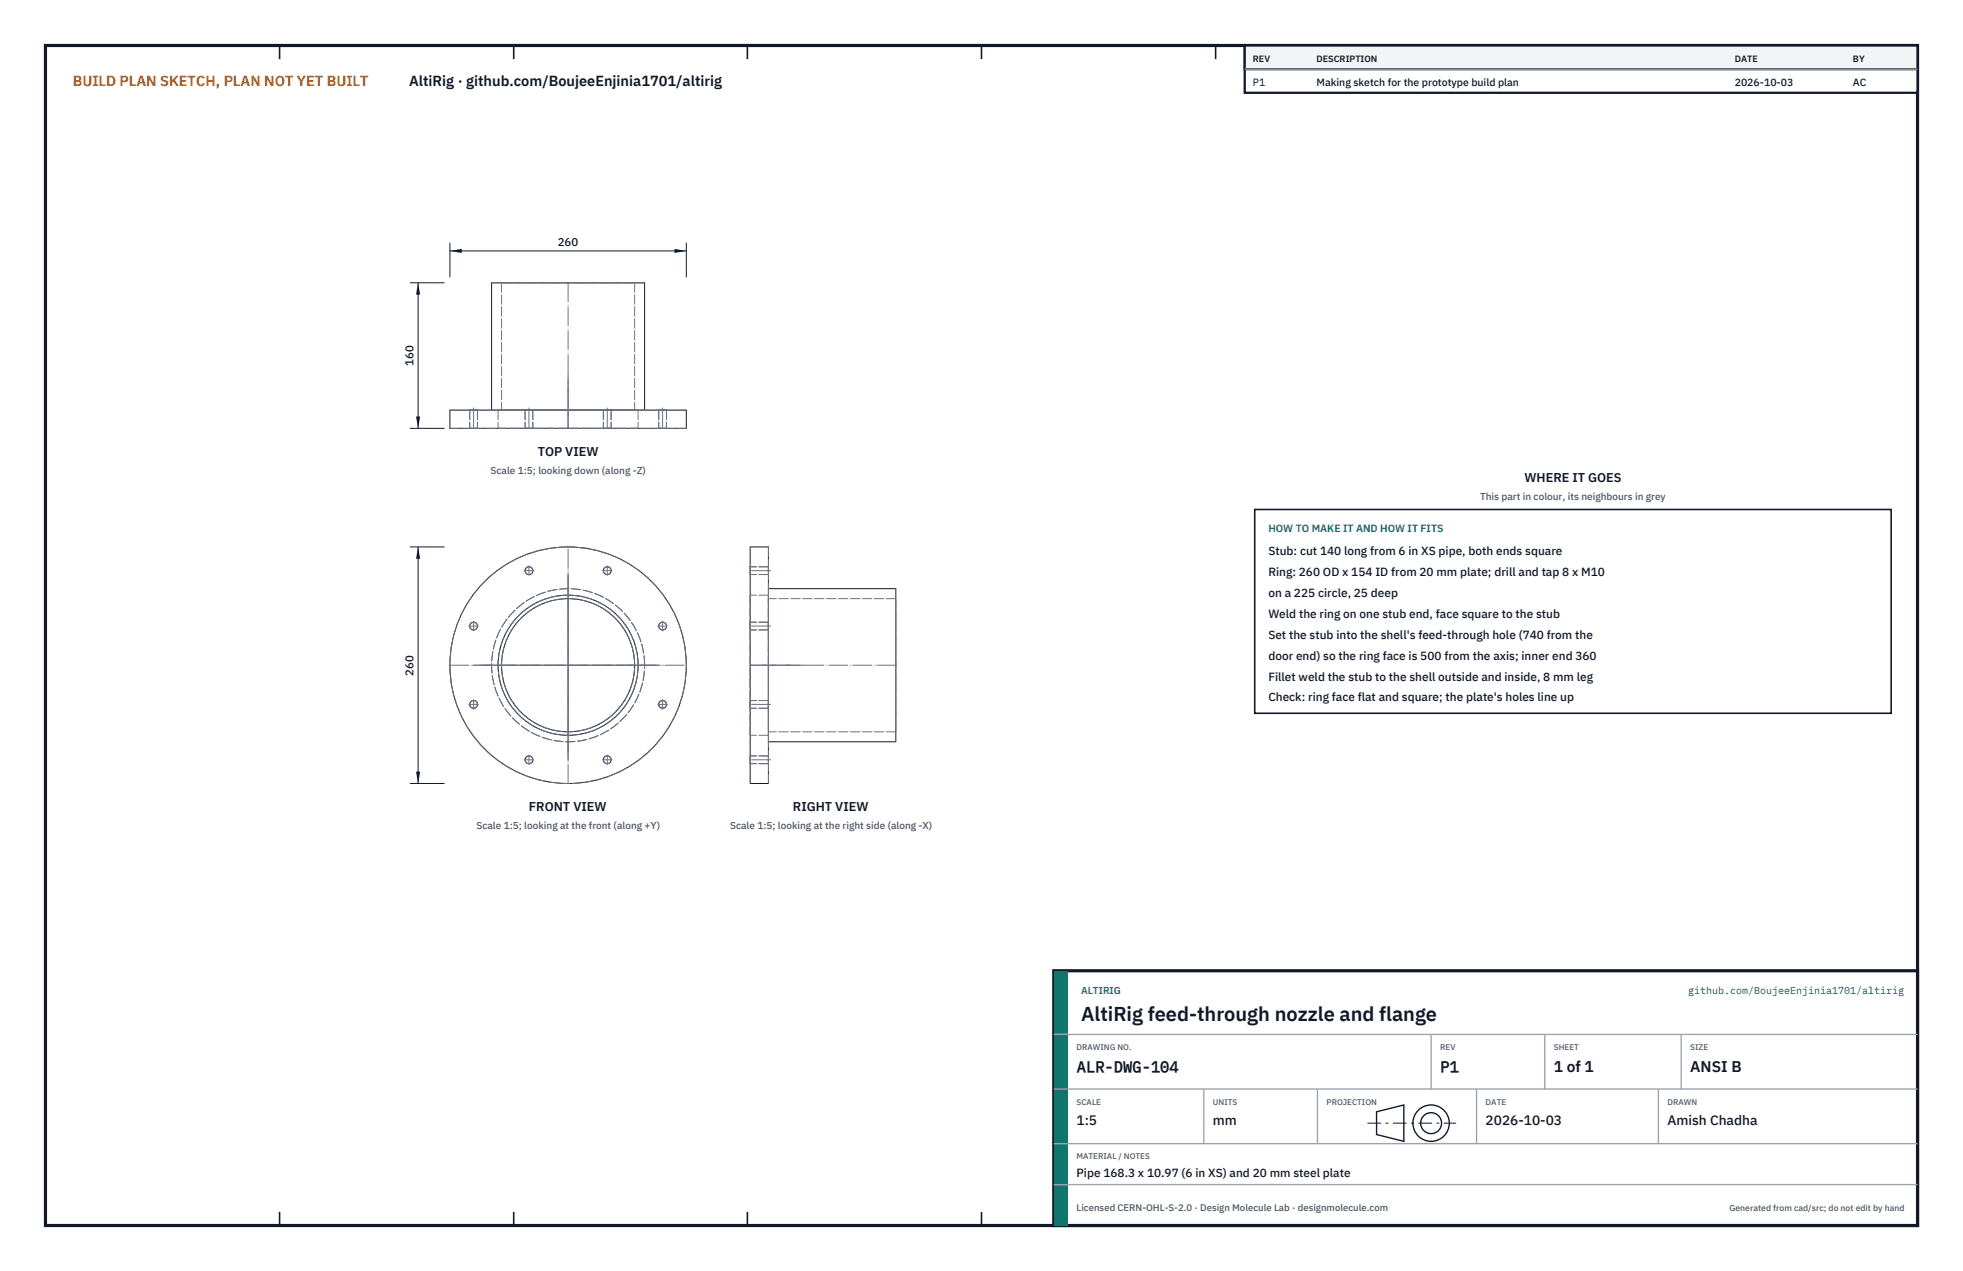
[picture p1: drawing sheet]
<svg xmlns="http://www.w3.org/2000/svg" width="432mm" height="279mm" viewBox="0 0 432 279" stroke-linecap="round" stroke-linejoin="round" font-family="sans-serif">
<defs><g id="words">
<text font-size="4.4" fill="#111827" x="237.8" y="224.4">AltiRig feed-through nozzle and flange</text>
<g font-size="3.4" fill="#111827">
<text x="236.8" y="235.6">ALR-DWG-104</text>
<text x="316.8" y="235.6">P1</text>
<text x="341.8" y="235.6">1 of 1</text>
<text x="371.8" y="235.6">ANSI B</text>
</g>
<text font-size="3.2" fill="#b45309" x="16" y="19">BUILD PLAN SKETCH, PLAN NOT YET BUILT</text>
<text font-size="3.2" fill="#111827" x="90" y="19">AltiRig · github.com/BoujeeEnjinia1701/altirig</text>
<g font-size="3" fill="#111827">
<text x="236.8" y="247.2">1:5</text>
<text x="266.8" y="247.2">mm</text>
<text x="326.8" y="247.2">2026-10-03</text>
<text x="366.8" y="247.2">Amish Chadha</text>
</g>
<g font-size="2.8" fill="#111827">
<text x="118.3" y="100.2">TOP VIEW</text>
<text x="335.3" y="106">WHERE IT GOES</text>
<text x="116.4" y="178.3">FRONT VIEW</text>
<text x="174.4" y="178.3">RIGHT VIEW</text>
</g>
<g font-size="2.6" fill="#111827">
<text x="279" y="122">Stub: cut 140 long from 6 in XS pipe, both ends square</text>
<text x="279" y="126.6">Ring: 260 OD x 154 ID from 20 mm plate; drill and tap 8 x M10</text>
<text x="279" y="131.2">on a 225 circle, 25 deep</text>
<text x="279" y="135.8">Weld the ring on one stub end, face square to the stub</text>
<text x="279" y="140.4">Set the stub into the shell's feed-through hole (740 from the</text>
<text x="279" y="145">door end) so the ring face is 500 from the axis; inner end 360</text>
<text x="279" y="149.6">Fillet weld the stub to the shell outside and inside, 8 mm leg</text>
<text x="279" y="154.2">Check: ring face flat and square; the plate's holes line up</text>
<text x="236.8" y="258.8">Pipe 168.3 x 10.97 (6 in XS) and 20 mm steel plate</text>
</g>
<g font-size="2.5" fill="#111827">
<text x="122.7" y="54.2">260</text>
<text x="91" y="80.4" transform="rotate(-90 91 80.4)">160</text>
<text x="91" y="148.5" transform="rotate(-90 91 148.5)">260</text>
</g>
<g font-size="2.3" fill="#111827">
<text x="275.6" y="18.8">P1</text>
<text x="289.6" y="18.8">Making sketch for the prototype build plan</text>
<text x="381.6" y="18.8">2026-10-03</text>
<text x="407.6" y="18.8">AC</text>
</g>
<text font-size="2.3" fill="#0f766e" x="279" y="117">HOW TO MAKE IT AND HOW IT FITS</text>
<g font-size="2.2" fill="#4b5563">
<text x="107.9" y="104.2">Scale 1:5; looking down (along -Z)</text>
<text x="325.6" y="110">This part in colour, its neighbours in grey</text>
<text x="104.8" y="182.3">Scale 1:5; looking at the front (along +Y)</text>
<text x="160.6" y="182.3">Scale 1:5; looking at the right side (along -X)</text>
</g>
<g font-size="2.2" fill="#0f766e">
<text x="237.8" y="218.4">ALTIRIG</text>
<text x="371.4" y="218.4">github.com/BoujeeEnjinia1701/altirig</text>
</g>
<text font-size="2.1" fill="#4b5563" x="236.8" y="266.2">Licensed CERN-OHL-S-2.0 · Design Molecule Lab · designmolecule.com</text>
<g font-size="2" fill="#111827">
<text x="275.6" y="13.6">REV</text>
<text x="289.6" y="13.6">DESCRIPTION</text>
<text x="381.6" y="13.6">DATE</text>
<text x="407.6" y="13.6">BY</text>
</g>
<text font-size="1.9" fill="#4b5563" x="380.4" y="266.2">Generated from cad/src; do not edit by hand</text>
<g font-size="1.8" fill="#4b5563">
<text x="236.8" y="230.8">DRAWING NO.</text>
<text x="316.8" y="230.8">REV</text>
<text x="341.8" y="230.8">SHEET</text>
<text x="371.8" y="230.8">SIZE</text>
<text x="236.8" y="242.8">SCALE</text>
<text x="266.8" y="242.8">UNITS</text>
<text x="291.8" y="242.8">PROJECTION</text>
<text x="326.8" y="242.8">DATE</text>
<text x="366.8" y="242.8">DRAWN</text>
<text x="236.8" y="254.8">MATERIAL / NOTES</text>
</g>
</g></defs>
<path d="M10 10h411.8v259.4h-411.8z" fill="none" stroke="#111827" stroke-width=".7" stroke-linecap="butt"/>
<g fill="none" stroke="#111827" stroke-width=".35">
<path d="M61.5 10v3M113 10v3M164.4 10v3M215.9 10v3M267.4 10v3M318.9 10v3M370.3 10v3M61.5 266.4v3M113 266.4v3M164.4 266.4v3M215.9 266.4v3M267.4 266.4v3"/>
<path d="M318.9 266.4v3M370.3 266.4v3"/>
</g>
<g fill="none" stroke="#111727" stroke-width=".22">
<path d="M99 90.2h52v4h-52zM108.1 90.2v-28h33.7v28M165 120.2h4v52h-4zM169 129.4h28v33.7h-28"/>
<circle cx="104.2" cy="137.6" r=".86"/>
<circle cx="116.3" cy="125.4" r=".86"/>
<circle cx="133.6" cy="125.4" r=".86"/>
<circle cx="145.7" cy="137.6" r=".86"/>
<circle cx="104.2" cy="154.8" r=".86"/>
<circle cx="125" cy="146.2" r="26"/>
<circle cx="125" cy="146.2" r="15.4"/>
<circle cx="125" cy="146.2" r="14.6"/>
<circle cx="145.7" cy="154.8" r=".86"/>
<circle cx="116.3" cy="167" r=".86"/>
<circle cx="133.6" cy="167" r=".86"/>
</g>
<g fill="none" stroke="#6a7180" stroke-width=".22" stroke-dasharray="2.1 .5">
<path d="M108.1 62.2h33.7M110.3 62.2h29.3M110.3 62.2v28M139.6 62.2h-29.3M139.6 62.2v28M99 90.2h52M99 94.2h52M103.3 90.2h1.7M103.3 94.2h1.7M103.3 90.2v4M105 90.2h-1.7M105 94.2h-1.7"/>
<path d="M105 90.2v4M108.1 90.2h33.7M109.6 94.2h30.8M109.6 90.2h30.8M109.6 90.2v4M110.3 90.2h29.3M115.5 90.2h1.7M115.5 94.2h1.7M115.5 90.2v4M117.2 90.2h-1.7M117.2 94.2h-1.7M117.2 90.2v4"/>
<path d="M132.7 90.2h1.7M132.7 94.2h1.7M132.7 90.2v4M134.4 90.2h-1.7M134.4 94.2h-1.7M134.4 90.2v4M139.6 90.2h-29.3M140.4 94.2h-30.8M140.4 90.2h-30.8M140.4 90.2v4M141.8 90.2h-33.7M144.9 90.2h1.7"/>
<path d="M144.9 94.2h1.7M144.9 90.2v4M146.6 90.2h-1.7M146.6 94.2h-1.7M146.6 90.2v4M165 120.2v52M165 137.6v-.8M165 136.8v1.7M165 138.5v-.9M165 125.4v-.8M165 124.6v1.7M165 126.3v-.9"/>
<path d="M165 130.8v30.8M169 129.4v33.7M169 120.2v52M169 137.6v-.8M169 136.8v1.7M169 138.5v-.9M169 125.4v-.8M169 124.6v1.7M169 126.3v-.9M169 131.6v29.3M169 130.8v30.8M169 136.8h-4"/>
<path d="M169 138.5h-4M169 124.6h-4M169 126.3h-4M169 130.8h-4M197 129.4v33.7M197 131.6v29.3M197 131.6h-28M165 154.8v-.8M165 154v1.7M165 155.7v-.9M165 146.2v-15.4M169 146.2v-16.8"/>
<path d="M169 154.8v-.8M169 154v1.7M169 155.7v-.9M169 146.2v-14.6M169 146.2v-15.4M169 154h-4M169 155.7h-4M197 146.2v-14.6M165 167v-.8M165 166.2v1.7M165 167.9v-.9M165 161.6v-15.4"/>
<path d="M169 163.1v-16.9M169 167v-.8M169 166.2v1.7M169 167.9v-.9M169 160.9v-14.7M169 161.6v-15.4M169 166.2h-4M169 167.9h-4M169 161.6h-4M197 160.9v-14.7M197 160.9h-28"/>
<circle cx="104.2" cy="137.6" r=".86"/>
<circle cx="116.3" cy="125.4" r=".86"/>
<circle cx="133.6" cy="125.4" r=".86"/>
<circle cx="145.7" cy="137.6" r=".86"/>
<circle cx="104.2" cy="154.8" r=".86"/>
<circle cx="125" cy="146.2" r="26"/>
<circle cx="125" cy="146.2" r="15.4"/>
<circle cx="125" cy="146.2" r="16.8"/>
<circle cx="125" cy="146.2" r="14.6"/>
<circle cx="145.7" cy="154.8" r=".86"/>
<circle cx="116.3" cy="167" r=".86"/>
<circle cx="133.6" cy="167" r=".86"/>
</g>
<g fill="none" stroke="#6a7180" stroke-width=".22" stroke-dasharray="4.2 .5 0 .5">
<path d="M125 62.2v32M104.2 89.7v4.5M116.4 89.7v4.5M125 85.3v8.9M125 82.1v12.1M133.6 89.7v4.5M145.8 89.7v4.5M103.1 137.6h2.1M104.2 138.7v-2.1M115.3 125.4h2.1M116.4 126.5v-2.1M132.5 125.4h2.1"/>
<path d="M133.6 126.5v-2.1M144.7 137.6h2.1M145.8 138.7v-2.1M169.5 137.6h-4.5M169.5 125.4h-4.5M99 146.2h52M103.1 154.8h2.1M103.9 146.2h42.1M104.2 155.9v-2.1M105.7 146.2h38.5M106.7 146.2h36.6M144.7 154.8h2.1"/>
<path d="M145.8 155.9v-2.1M169.5 154.8h-4.5M173.9 146.2h-8.9M177.1 146.2h-12.1M197 146.2h-32M115.3 167h2.1M116.4 168.1v-2.1M125 172.2v-52M125 167.3v-42.1M125 165.5v-38.5M125 164.5v-36.6M132.5 167h2.1"/>
<path d="M133.6 168.1v-2.1M169.5 167h-4.5"/>
</g>
<path d="M99 53.4v7.6M99 55.2h52M151 53.4v7.6" fill="none" stroke="#111827" stroke-width=".22"/>
<path d="M99 55.2l2.6-.5v.9zM148.4 54.7v.9l2.6-.4z" fill="#111827"/>
<path d="M90.2 62.2h7.6M92 62.2v32M90.2 94.2h7.6" fill="none" stroke="#111827" stroke-width=".22"/>
<path d="M92 62.2l-.5 2.6h.9zM91.5 91.6h.9l-.4 2.6z" fill="#111827"/>
<path d="M90.2 120.2h7.6M92 120.2v52M90.2 172.2h7.6" fill="none" stroke="#111827" stroke-width=".22"/>
<path d="M92 120.2l-.5 2.6h.9zM91.5 169.6h.9l-.4 2.6z" fill="#111827"/>
<path d="M276 112h140v44.8h-140z" fill="#fff" stroke="#111827" stroke-width=".35"/>
<path d="M273.8 10h148v10.4h-148z" fill="#fff" stroke="#111827" stroke-width=".5"/>
<path d="M273.8 10h148v5.2h-148z" fill="#f3f4f6" stroke="#111827" stroke-width=".5"/>
<path d="M273.8 15.2h148" fill="none" stroke="#9ca3af" stroke-width=".3"/>
<path d="M231.8 213.4h190v56h-190z" fill="#fff" stroke="#111827" stroke-width=".7" stroke-linecap="butt"/>
<path d="M231.8 213.4h3v56h-3z" fill="#0f766e"/>
<path d="M231.8 227.4h190M231.8 239.4h190M264.8 239.4v12M289.8 239.4v12M314.8 227.4v12M324.8 239.4v12M339.8 227.4v12M364.8 239.4v12M369.8 227.4v12M231.8 251.4h190M231.8 260.4h190" fill="none" stroke="#9ca3af" stroke-width=".3"/>
<g fill="none" stroke="#111827" stroke-width=".3">
<path d="M302.8 244.4l6-1.5v8l-6-1.5z"/>
<circle cx="314.8" cy="246.9" r="4"/>
<circle cx="314.8" cy="246.9" r="2.3"/>
</g>
<path d="M300.8 246.9h19.5" fill="none" stroke="#111827" stroke-width=".22" stroke-dasharray="3 1 .6 1" stroke-linecap="butt"/>
<use href="#words"/>
</svg>
